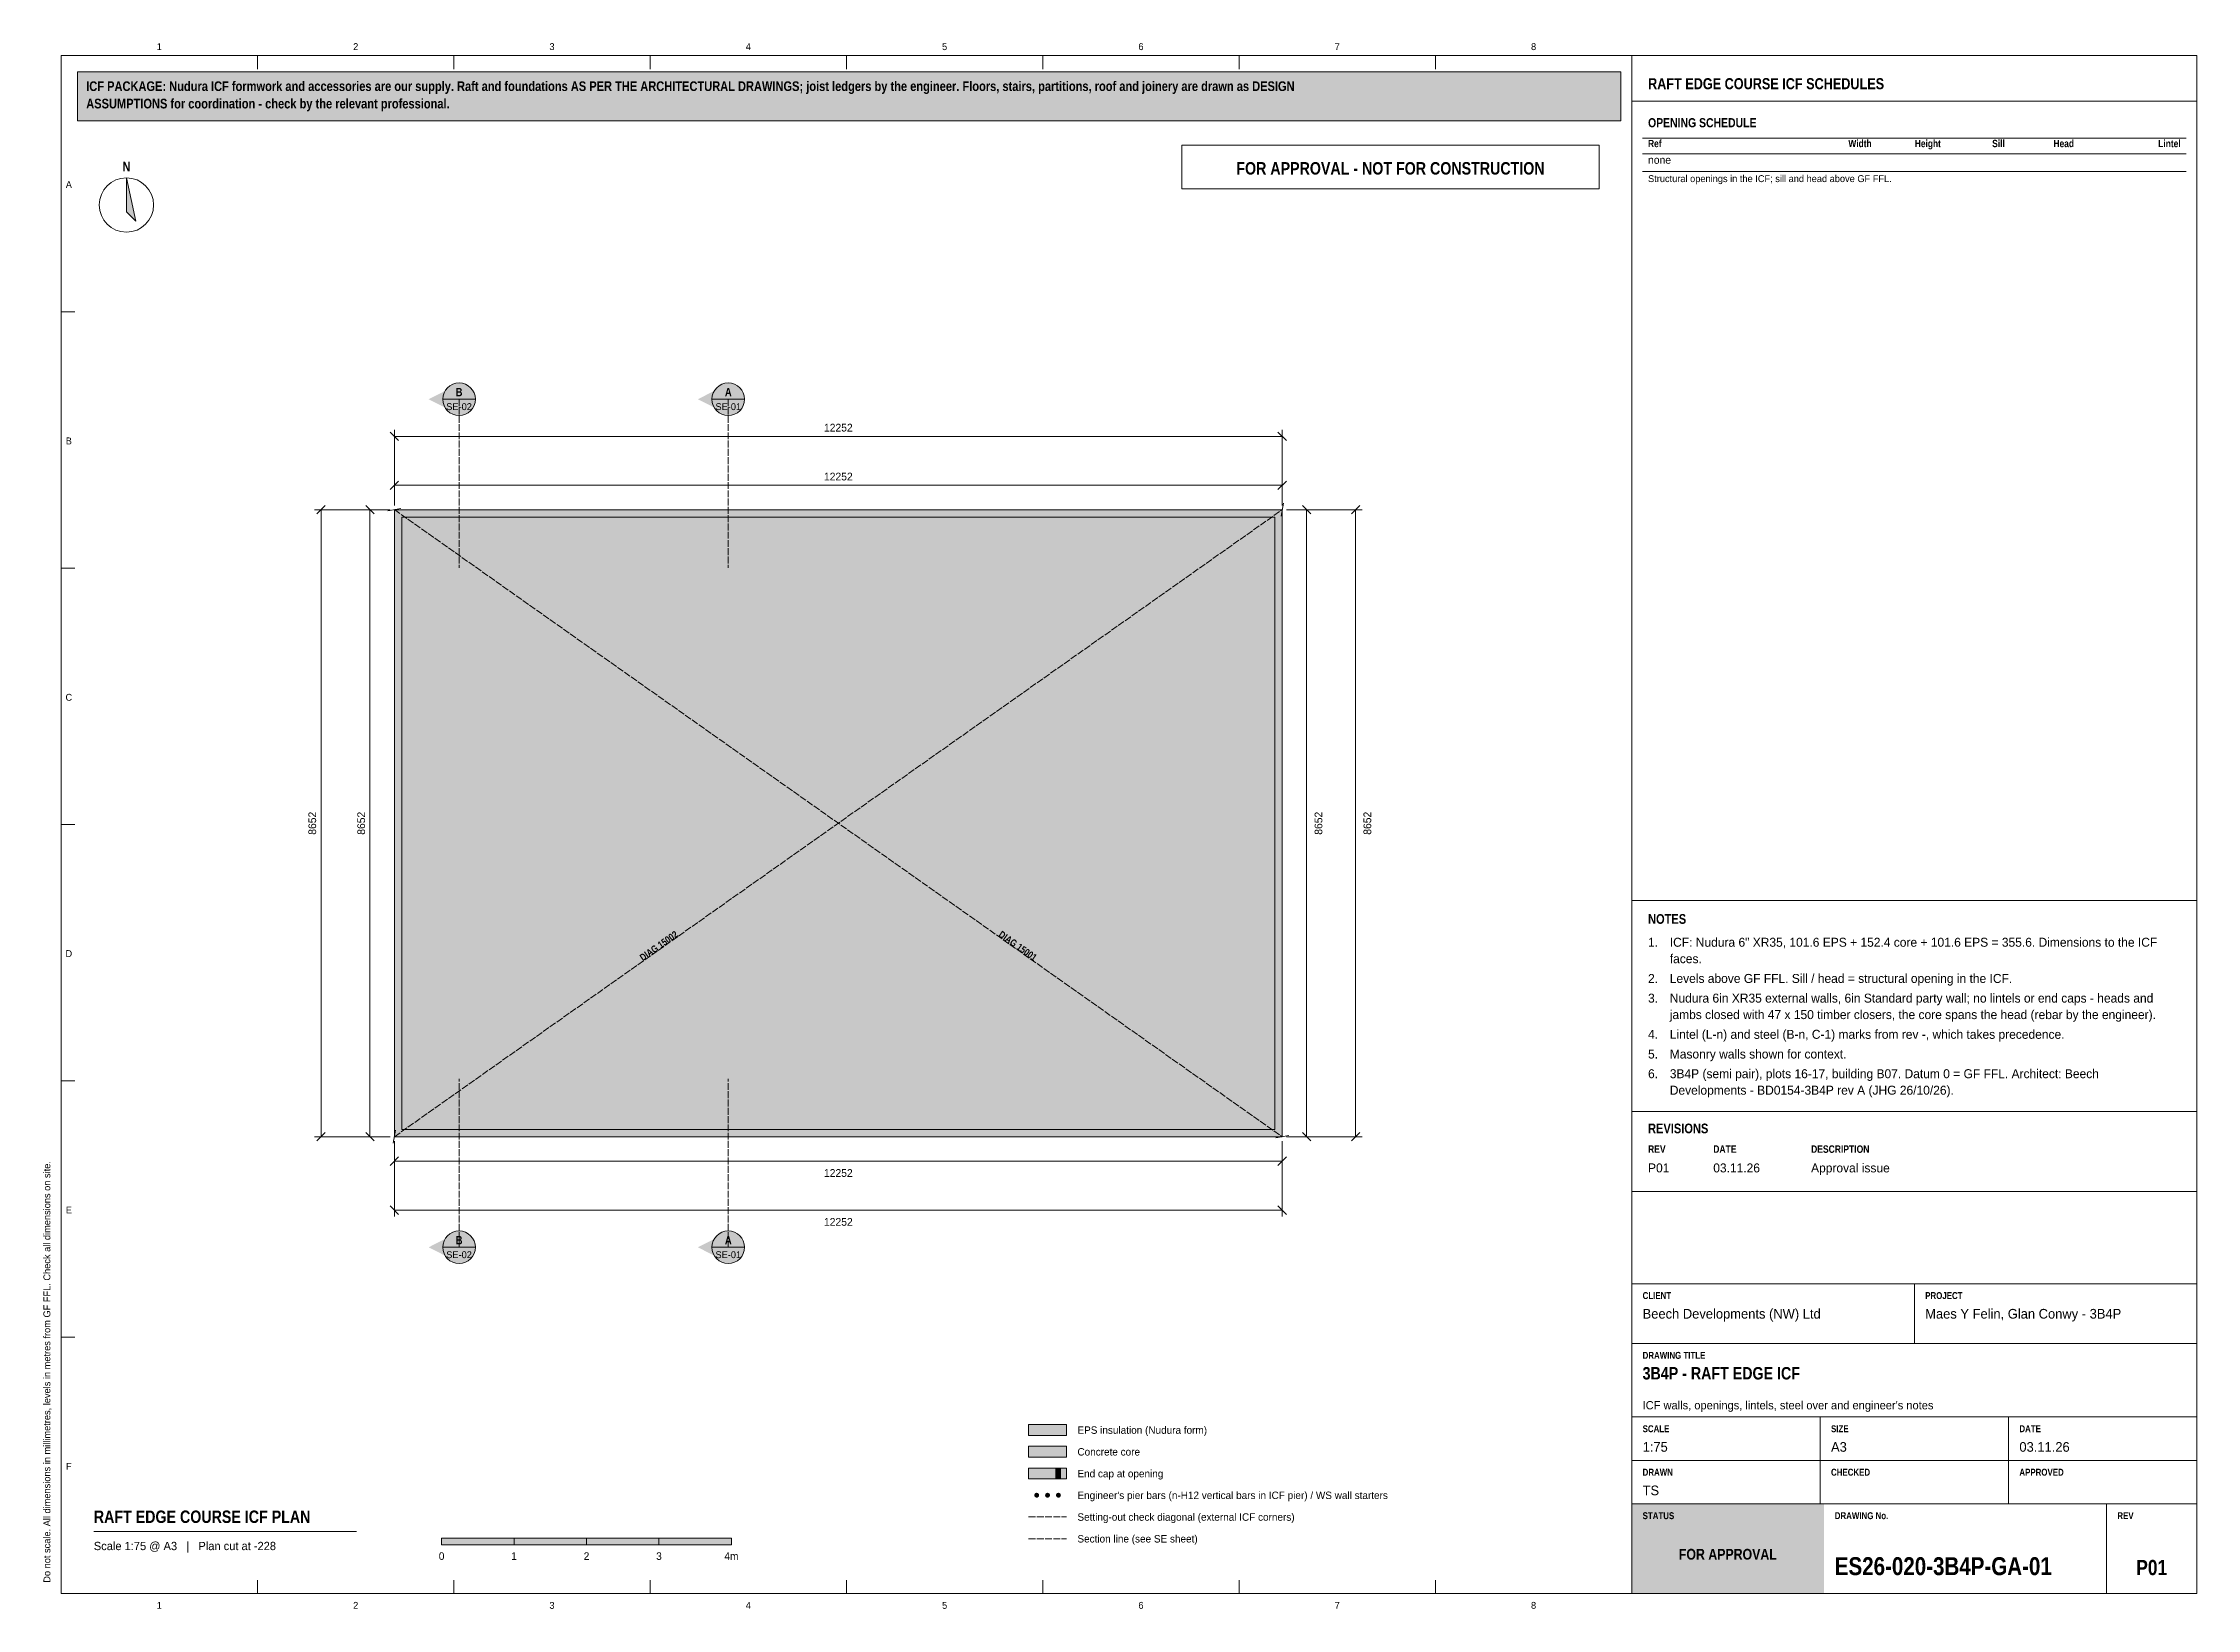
# Model space of a CAD drawing. Header units: millimetres. Extents: x 17 to 413, y 4 to 292.
import ezdxf
from ezdxf.enums import TextEntityAlignment as Align

# ---------------------------------------------------------------- set-up
doc = ezdxf.new("R2010")
doc.units = ezdxf.units.MM
doc.linetypes.add('DASHED', pattern=[1.524, 1.27, -0.254])
for name, color, linetype in [('FILL-C_9E1A1A', 7, 'Continuous'), ('FILL-C_B2B2B5', 7, 'Continuous'), ('FILL-EPS', 7, 'Continuous'), ('FILL-INK', 7, 'Continuous'), ('FILL-RED', 7, 'Continuous'), ('FILL-TEAL', 7, 'Continuous'), ('FILL-TEAL_DK', 7, 'Continuous'), ('FILL-WHITE', 7, 'Continuous'), ('LINE-C_85297A', 7, 'Continuous'), ('LINE-C_85297A-DASH', 7, 'DASHED'), ('LINE-INK', 7, 'Continuous'), ('LINE-RED', 7, 'Continuous'), ('LINE-RED-DASH', 7, 'DASHED'), ('LINE-STEEL_GREY', 7, 'Continuous'), ('LINE-TEAL', 7, 'Continuous'), ('LINE-TEAL_DK', 7, 'Continuous'), ('TEXT-C_85297A', 7, 'Continuous'), ('TEXT-EPS', 7, 'Continuous'), ('TEXT-INK', 7, 'Continuous'), ('TEXT-RED', 7, 'Continuous'), ('TEXT-STEEL_GREY', 7, 'Continuous'), ('TEXT-TEAL', 7, 'Continuous'), ('TEXT-WHITE', 7, 'Continuous')]:
    doc.layers.add(name, color=color, linetype=linetype)
doc.styles.add('OpenSansCondensed-Bold', font='OpenSansCondensed-Bold.ttf')

msp = doc.modelspace()

# ---------------------------------------------------------------- texts
at = {"layer": 'TEXT-C_85297A', "style": 'OpenSansCondensed-Bold'}
for s, rotation, p in [('DIAG 15002', 35.2306, (130.33, 125.67)), ('DIAG 15001', -35.2304, (195.67, 125.67))]:
    msp.add_text(s, height=1.27, rotation=rotation, dxfattribs=at).set_placement(p, align=Align.CENTER)
at = {"layer": 'TEXT-EPS', "style": 'OpenSansCondensed-Bold'}
msp.add_text('STATUS', height=1.27, dxfattribs=at).set_placement((311, 20.7))
at = {"layer": 'TEXT-INK', "style": 'OpenSansCondensed-Bold'}
for s, height, p in [('ASSUMPTIONS for coordination - check by the relevant professional.', 1.778, (24.6, 280.27)), ('ICF PACKAGE: Nudura ICF formwork and accessories are our supply. Raft and foundations AS PER THE ARCHITECTURAL DRAWINGS; joist ledgers by the engineer. Floors, stairs, partitions, roof and joinery are drawn as DESIGN', 1.778, (24.6, 283.47)), ('OPENING SCHEDULE', 1.6764, (312, 276.8)), ('NOTES', 1.778, (312, 130.24)), ('REVISIONS', 1.778, (312, 91.7)), ('3B4P - RAFT EDGE ICF', 2.286, (311, 46.4)), ('RAFT EDGE COURSE ICF PLAN', 2.286, (26, 20)), ('ES26-020-3B4P-GA-01', 3.302, (346.36, 10.4))]:
    msp.add_text(s, height=height, dxfattribs=at).set_placement(p)
for s, height, p in [('N', 1.78, (32, 268.7)), ('P01', 2.794, (404.68, 10.4))]:
    msp.add_text(s, height=height, dxfattribs=at).set_placement(p, align=Align.CENTER)
at = {"layer": 'TEXT-INK'}
for s, height, p in [('none', 1.422, (312, 270.08)), ('1.', 1.651, (312, 126.02)), ('ICF: Nudura 6" XR35, 101.6 EPS + 152.4 core + 101.6 EPS = 355.6. Dimensions to the ICF', 1.651, (316, 126.02)), ('faces.', 1.651, (316, 122.99)), ('2.', 1.651, (312, 119.36)), ('Levels above GF FFL. Sill / head = structural opening in the ICF.', 1.651, (316, 119.36)), ('3.', 1.651, (312, 115.74)), ('Nudura 6in XR35 external walls, 6in Standard party wall; no lintels or end caps - heads and', 1.651, (316, 115.74)), ('jambs closed with 47 x 150 timber closers, the core spans the head (rebar by the engineer).', 1.651, (316, 112.71)), ('4.', 1.651, (312, 109.08)), ('5.', 1.651, (312, 105.45)), ('Lintel (L-n) and steel (B-n, C-1) marks from rev -, which takes precedence.', 1.651, (316, 109.08)), ('Masonry walls shown for context.', 1.651, (316, 105.45)), ('6.', 1.651, (312, 101.83)), ('3B4P (semi pair), plots 16-17, building B07. Datum 0 = GF FFL. Architect: Beech', 1.651, (316, 101.83)), ('Developments - BD0154-3B4P rev A (JHG 26/10/26).', 1.651, (316, 98.8)), ('P01', 1.651, (312, 84.5)), ('03.11.26', 1.651, (324, 84.5)), ('Approval issue', 1.651, (342, 84.5)), ('Beech Developments (NW) Ltd', 1.778, (311, 57.6)), ('Maes Y Felin, Glan Conwy - 3B4P', 1.778, (363, 57.6)), ('EPS insulation (Nudura form)', 1.3716, (207, 36.4)), ('Concrete core', 1.3716, (207, 32.4)), ('1:75', 1.778, (311, 33.1)), ('A3', 1.778, (345.67, 33.1)), ('03.11.26', 1.778, (380.33, 33.1)), ('End cap at opening', 1.3716, (207, 28.4)), ("Engineer's pier bars (n-H12 vertical bars in ICF pier) / WS wall starters", 1.3716, (207, 24.4)), ('TS', 1.778, (311, 25.1)), ('Setting-out check diagonal (external ICF corners)', 1.3716, (207, 20.4)), ('Section line (see SE sheet)', 1.3716, (207, 16.4))]:
    msp.add_text(s, height=height, dxfattribs=at).set_placement(p)
for s, height, p in [('12252', 1.422, (163, 220.82)), ('12252', 1.422, (163, 211.82)), ('12252', 1.422, (163, 83.68)), ('12252', 1.422, (163, 74.68)), ('0', 1.4, (90, 13.2)), ('1', 1.4, (103.33, 13.2)), ('2', 1.4, (116.67, 13.2)), ('3', 1.4, (130, 13.2)), ('4m', 1.397, (143.33, 13.2))]:
    msp.add_text(s, height=height, dxfattribs=at).set_placement(p, align=Align.CENTER)
for p in [(66.91, 148.74), (75.91, 148.74), (252.06, 148.74), (261.06, 148.74)]:
    msp.add_text('8652', height=1.422, rotation=90, dxfattribs=at).set_placement(p, align=Align.CENTER)
at = {"layer": 'TEXT-RED', "style": 'OpenSansCondensed-Bold'}
for s, height, p in [('FOR APPROVAL - NOT FOR CONSTRUCTION', 2.286, (264.6, 268.1)), ('B', 1.52, (93.21, 227.31)), ('A', 1.52, (142.75, 227.31)), ('B', 1.52, (93.21, 71.27)), ('A', 1.52, (142.75, 71.27))]:
    msp.add_text(s, height=height, dxfattribs=at).set_placement(p, align=Align.CENTER)
at = {"layer": 'TEXT-RED'}
for s, p in [('SE-02', (93.21, 224.76)), ('SE-01', (142.75, 224.76)), ('SE-02', (93.21, 68.72)), ('SE-01', (142.75, 68.72))]:
    msp.add_text(s, height=1.27, dxfattribs=at).set_placement(p, align=Align.CENTER)
at = {"layer": 'TEXT-STEEL_GREY'}
for s, p in [('1', (38.06, 291)), ('2', (74.19, 291)), ('3', (110.31, 291)), ('4', (146.44, 291)), ('5', (182.56, 291)), ('6', (218.69, 291)), ('7', (254.81, 291)), ('8', (290.94, 291)), ('A', (21.4, 265.62)), ('B', (21.4, 218.45)), ('C', (21.4, 171.28)), ('D', (21.4, 124.12)), ('E', (21.4, 76.95)), ('F', (21.4, 29.78)), ('1', (38.06, 4.2)), ('2', (74.19, 4.2)), ('3', (110.31, 4.2)), ('4', (146.44, 4.2)), ('5', (182.56, 4.2)), ('6', (218.69, 4.2)), ('7', (254.81, 4.2)), ('8', (290.94, 4.2))]:
    msp.add_text(s, height=1.27, dxfattribs=at).set_placement(p, align=Align.CENTER)
at = {"layer": 'TEXT-STEEL_GREY', "style": 'OpenSansCondensed-Bold'}
for s, height, p in [('Ref', 1.346, (312, 273.14)), ('REV', 1.372, (312, 88.1)), ('DATE', 1.372, (324, 88.1)), ('DESCRIPTION', 1.3716, (342, 88.1)), ('CLIENT', 1.27, (311, 61.2)), ('PROJECT', 1.27, (363, 61.2)), ('DRAWING TITLE', 1.27, (311, 50.2)), ('SCALE', 1.27, (311, 36.7)), ('SIZE', 1.27, (345.67, 36.7)), ('DATE', 1.27, (380.33, 36.7)), ('DRAWN', 1.27, (311, 28.7)), ('CHECKED', 1.27, (345.67, 28.7)), ('APPROVED', 1.27, (380.33, 28.7)), ('DRAWING No.', 1.27, (346.36, 20.7)), ('REV', 1.27, (398.36, 20.7))]:
    msp.add_text(s, height=height, dxfattribs=at).set_placement(p)
for s, p in [('Width', (353.14, 273.14)), ('Height', (365.88, 273.14)), ('Sill', (377.64, 273.14)), ('Head', (390.38, 273.14)), ('Lintel', (410, 273.14))]:
    msp.add_text(s, height=1.346, dxfattribs=at).set_placement(p, align=Align.RIGHT)
at = {"layer": 'TEXT-STEEL_GREY'}
for s, height, p in [('Structural openings in the ICF; sill and head above GF FFL.', 1.27, (312, 266.71)), ("ICF walls, openings, lintels, steel over and engineer's notes", 1.524, (311, 40.9)), ('Scale 1:75 @ A3   |   Plan cut at -228', 1.524, (26, 15))]:
    msp.add_text(s, height=height, dxfattribs=at).set_placement(p)
msp.add_text('Do not scale. All dimensions in millimetres, levels in metres from GF FFL. Check all dimensions on site.', height=1.27, rotation=90, dxfattribs=at).set_placement((18, 9))
at = {"layer": 'TEXT-TEAL', "style": 'OpenSansCondensed-Bold'}
msp.add_text('RAFT EDGE COURSE ICF SCHEDULES', height=2.032, dxfattribs=at).set_placement((312, 283.8))
at = {"layer": 'TEXT-WHITE', "style": 'OpenSansCondensed-Bold'}
msp.add_text('FOR APPROVAL', height=1.9812, dxfattribs=at).set_placement((326.68, 13.25), align=Align.CENTER)

# ---------------------------------------------------------------- hatches: boundary and pattern name
at = {"layer": 'FILL-C_9E1A1A', "true_color": 0x9e1a1a}
h = msp.add_hatch(color=24, dxfattribs=at)
h.dxf.hatch_style = 1
h.paths.add_polyline_path([(199.95, 25.1), (199.93, 25.22), (199.89, 25.32), (199.82, 25.42), (199.72, 25.49), (199.62, 25.53), (199.5, 25.55), (199.38, 25.53), (199.28, 25.49), (199.18, 25.42), (199.11, 25.32), (199.07, 25.22), (199.05, 25.1), (199.07, 24.98), (199.11, 24.88), (199.18, 24.78), (199.28, 24.71), (199.38, 24.67), (199.5, 24.65), (199.62, 24.67), (199.72, 24.71), (199.82, 24.78), (199.89, 24.88), (199.93, 24.98)])
h = msp.add_hatch(color=24, dxfattribs=at)
h.dxf.hatch_style = 1
h.paths.add_polyline_path([(201.95, 25.1), (201.93, 25.22), (201.89, 25.32), (201.82, 25.42), (201.72, 25.49), (201.62, 25.53), (201.5, 25.55), (201.38, 25.53), (201.28, 25.49), (201.18, 25.42), (201.11, 25.32), (201.07, 25.22), (201.05, 25.1), (201.07, 24.98), (201.11, 24.88), (201.18, 24.78), (201.28, 24.71), (201.38, 24.67), (201.5, 24.65), (201.62, 24.67), (201.72, 24.71), (201.82, 24.78), (201.89, 24.88), (201.93, 24.98)])
h = msp.add_hatch(color=24, dxfattribs=at)
h.dxf.hatch_style = 1
h.paths.add_polyline_path([(203.95, 25.1), (203.93, 25.22), (203.89, 25.32), (203.82, 25.42), (203.72, 25.49), (203.62, 25.53), (203.5, 25.55), (203.38, 25.53), (203.28, 25.49), (203.18, 25.42), (203.11, 25.32), (203.07, 25.22), (203.05, 25.1), (203.07, 24.98), (203.11, 24.88), (203.18, 24.78), (203.28, 24.71), (203.38, 24.67), (203.5, 24.65), (203.62, 24.67), (203.72, 24.71), (203.82, 24.78), (203.89, 24.88), (203.93, 24.98)])
at = {"layer": 'FILL-C_B2B2B5', "true_color": 0xb2b2b5}
h = msp.add_hatch(color=253, dxfattribs=at)
h.dxf.hatch_style = 1
h.paths.add_polyline_path([(198, 32.1), (205, 32.1), (205, 34.1), (198, 34.1)])
at = {"layer": 'FILL-EPS', "true_color": 0xccffff}
h = msp.add_hatch(color=7, dxfattribs=at)
h.dxf.hatch_style = 1
h.paths.add_polyline_path([(81.31, 206.42), (244.68, 206.42), (244.68, 91.06), (81.31, 91.06)])
h.paths.add_polyline_path([(243.33, 92.41), (243.33, 205.07), (82.67, 205.07), (82.67, 92.41)], flags=0)
h = msp.add_hatch(color=7, dxfattribs=at)
h.dxf.hatch_style = 1
h.paths.add_polyline_path([(198, 36.1), (205, 36.1), (205, 38.1), (198, 38.1)])
h = msp.add_hatch(color=7, dxfattribs=at)
h.dxf.hatch_style = 1
h.paths.add_polyline_path([(198, 28.1), (205, 28.1), (205, 30.1), (198, 30.1)])
at = {"layer": 'FILL-INK', "true_color": 0x14141a}
h = msp.add_hatch(color=250, dxfattribs=at)
h.dxf.hatch_style = 1
h.paths.add_polyline_path([(32, 267.5), (33.75, 259.5), (32, 261.25)])
h = msp.add_hatch(color=250, dxfattribs=at)
h.dxf.hatch_style = 1
h.paths.add_polyline_path([(90, 16), (103.33, 16), (103.33, 17.2), (90, 17.2)])
h = msp.add_hatch(color=250, dxfattribs=at)
h.dxf.hatch_style = 1
h.paths.add_polyline_path([(116.67, 16), (130, 16), (130, 17.2), (116.67, 17.2)])
at = {"layer": 'FILL-RED', "true_color": 0xb81a1f}
h = msp.add_hatch(color=242, dxfattribs=at)
h.dxf.hatch_style = 1
h.paths.add_polyline_path([(87.61, 226.76), (93.21, 223.91), (93.21, 229.61)])
h = msp.add_hatch(color=242, dxfattribs=at)
h.dxf.hatch_style = 1
h.paths.add_polyline_path([(137.15, 226.76), (142.75, 223.91), (142.75, 229.61)])
h = msp.add_hatch(color=242, dxfattribs=at)
h.dxf.hatch_style = 1
h.paths.add_polyline_path([(87.61, 70.72), (93.21, 67.87), (93.21, 73.57)])
h = msp.add_hatch(color=242, dxfattribs=at)
h.dxf.hatch_style = 1
h.paths.add_polyline_path([(137.15, 70.72), (142.75, 67.87), (142.75, 73.57)])
at = {"layer": 'FILL-TEAL', "true_color": 0x009e85}
h = msp.add_hatch(color=124, dxfattribs=at)
h.dxf.hatch_style = 1
h.paths.add_polyline_path([(309.01, 7), (344.37, 7), (344.37, 23.5), (309.01, 23.5)])
at = {"layer": 'FILL-TEAL_DK', "true_color": 0x006b5c}
h = msp.add_hatch(color=126, dxfattribs=at)
h.dxf.hatch_style = 1
h.paths.add_polyline_path([(203, 28.1), (203.9, 28.1), (203.9, 30.1), (203, 30.1)])
at = {"layer": 'FILL-WHITE', "true_color": 0xfff5f0}
h = msp.add_hatch(color=7, dxfattribs=at)
h.dxf.hatch_style = 1
h.paths.add_polyline_path([(23, 278), (307, 278), (307, 287), (23, 287)])
at = {"layer": 'FILL-WHITE', "true_color": 0xffffff}
h = msp.add_hatch(color=7, dxfattribs=at)
h.dxf.hatch_style = 1
h.paths.add_polyline_path([(96.21, 226.76), (96.11, 227.53), (95.81, 228.26), (95.33, 228.88), (94.71, 229.36), (93.98, 229.66), (93.21, 229.76), (92.43, 229.66), (91.71, 229.36), (91.09, 228.88), (90.61, 228.26), (90.31, 227.53), (90.21, 226.76), (90.31, 225.98), (90.61, 225.26), (91.09, 224.64), (91.71, 224.16), (92.43, 223.86), (93.21, 223.76), (93.98, 223.86), (94.71, 224.16), (95.33, 224.64), (95.81, 225.26), (96.11, 225.98)])
h = msp.add_hatch(color=7, dxfattribs=at)
h.dxf.hatch_style = 1
h.paths.add_polyline_path([(145.75, 226.76), (145.65, 227.53), (145.35, 228.26), (144.88, 228.88), (144.25, 229.36), (143.53, 229.66), (142.75, 229.76), (141.98, 229.66), (141.25, 229.36), (140.63, 228.88), (140.16, 228.26), (139.86, 227.53), (139.75, 226.76), (139.86, 225.98), (140.16, 225.26), (140.63, 224.64), (141.25, 224.16), (141.98, 223.86), (142.75, 223.76), (143.53, 223.86), (144.25, 224.16), (144.88, 224.64), (145.35, 225.26), (145.65, 225.98)])
h = msp.add_hatch(color=7, dxfattribs=at)
h.dxf.hatch_style = 1
h.paths.add_polyline_path([(126.2, 121.29), (135.84, 128.1), (133.79, 131.01), (124.15, 124.2)])
h = msp.add_hatch(color=7, dxfattribs=at)
h.dxf.hatch_style = 1
h.paths.add_polyline_path([(190.15, 128.1), (199.8, 121.29), (201.85, 124.2), (192.21, 131.01)])
h = msp.add_hatch(color=7, dxfattribs=at)
h.dxf.hatch_style = 1
h.paths.add_polyline_path([(96.21, 70.72), (96.11, 71.5), (95.81, 72.22), (95.33, 72.85), (94.71, 73.32), (93.98, 73.62), (93.21, 73.72), (92.43, 73.62), (91.71, 73.32), (91.09, 72.85), (90.61, 72.22), (90.31, 71.5), (90.21, 70.72), (90.31, 69.95), (90.61, 69.22), (91.09, 68.6), (91.71, 68.13), (92.43, 67.83), (93.21, 67.72), (93.98, 67.83), (94.71, 68.13), (95.33, 68.6), (95.81, 69.22), (96.11, 69.95)])
h = msp.add_hatch(color=7, dxfattribs=at)
h.dxf.hatch_style = 1
h.paths.add_polyline_path([(145.75, 70.72), (145.65, 71.5), (145.35, 72.22), (144.88, 72.85), (144.25, 73.32), (143.53, 73.62), (142.75, 73.72), (141.98, 73.62), (141.25, 73.32), (140.63, 72.85), (140.16, 72.22), (139.86, 71.5), (139.75, 70.72), (139.86, 69.95), (140.16, 69.22), (140.63, 68.6), (141.25, 68.13), (141.98, 67.83), (142.75, 67.72), (143.53, 67.83), (144.25, 68.13), (144.88, 68.6), (145.35, 69.22), (145.65, 69.95)])
h = msp.add_hatch(color=7, dxfattribs=at)
h.dxf.hatch_style = 1
h.paths.add_polyline_path([(103.33, 16), (116.67, 16), (116.67, 17.2), (103.33, 17.2)])
h = msp.add_hatch(color=7, dxfattribs=at)
h.dxf.hatch_style = 1
h.paths.add_polyline_path([(130, 16), (143.33, 16), (143.33, 17.2), (130, 17.2)])

# ---------------------------------------------------------------- linework, layer by layer
at = {"layer": 'LINE-C_85297A', "lineweight": 5}
for p, q in [((80.12, 206.24), (82.48, 206.64)), ((244.5, 205.26), (244.9, 207.63)), ((81.11, 89.88), (81.52, 92.24)), ((243.5, 90.85), (245.87, 91.26))]:
    msp.add_line(p, q, dxfattribs=at)
at = {"layer": 'LINE-C_85297A-DASH', "lineweight": 5}
for p, q in [((81.3, 206.44), (244.68, 91.06)), ((81.31, 91.06), (244.7, 206.44)), ((198, 21.1), (205, 21.1))]:
    msp.add_line(p, q, dxfattribs=at)
at = {"layer": 'LINE-INK', "lineweight": 5}
for p, q in [((56.12, 290), (56.12, 287.5)), ((92.25, 290), (92.25, 287.5)), ((128.38, 290), (128.38, 287.5)), ((164.5, 290), (164.5, 287.5)), ((200.62, 290), (200.62, 287.5)), ((236.75, 290), (236.75, 287.5)), ((272.88, 290), (272.88, 287.5)), ((309, 7), (309, 290)), ((311, 274.8), (411, 274.8)), ((311, 271.94), (411, 271.94)), ((311, 268.68), (411, 268.68)), ((20, 242.83), (22.5, 242.83)), ((82.09, 219.15), (80.54, 220.7)), ((81.31, 207.22), (81.31, 221.12)), ((244.68, 219.92), (81.31, 219.92)), ((245.46, 219.15), (243.9, 220.7)), ((244.68, 207.22), (244.68, 221.12)), ((80.54, 210.15), (82.09, 211.7)), ((81.31, 207.22), (81.31, 212.12)), ((81.31, 210.92), (244.68, 210.92)), ((243.9, 210.15), (245.46, 211.7)), ((244.68, 207.22), (244.68, 212.12)), ((80.51, 206.42), (66.61, 206.42)), ((68.59, 207.2), (67.04, 205.65)), ((67.81, 206.42), (67.81, 91.06)), ((80.51, 206.42), (75.61, 206.42)), ((77.59, 205.65), (76.04, 207.2)), ((76.81, 91.06), (76.81, 206.42)), ((245.48, 206.42), (250.38, 206.42)), ((245.48, 206.42), (259.38, 206.42)), ((248.4, 207.2), (249.96, 205.65)), ((249.18, 206.42), (249.18, 91.06)), ((257.4, 205.65), (258.96, 207.2)), ((258.18, 91.06), (258.18, 206.42)), ((20, 195.67), (22.5, 195.67)), ((20, 148.5), (22.5, 148.5)), ((309, 134.54), (413, 134.54)), ((20, 101.33), (22.5, 101.33)), ((309, 95.7), (413, 95.7)), ((68.59, 91.84), (67.04, 90.28)), ((77.59, 90.28), (76.04, 91.84)), ((248.4, 91.84), (249.96, 90.28)), ((257.4, 90.28), (258.96, 91.84)), ((80.51, 91.06), (66.61, 91.06)), ((80.51, 91.06), (75.61, 91.06)), ((82.09, 87.34), (80.54, 85.78)), ((81.31, 90.26), (81.31, 85.36)), ((81.31, 90.26), (81.31, 76.36)), ((245.46, 87.34), (243.9, 85.78)), ((244.68, 90.26), (244.68, 85.36)), ((244.68, 90.26), (244.68, 76.36)), ((245.48, 91.06), (250.38, 91.06)), ((245.48, 91.06), (259.38, 91.06)), ((244.68, 86.56), (81.31, 86.56)), ((309, 81), (413, 81)), ((80.54, 78.34), (82.09, 76.78)), ((81.31, 77.56), (244.68, 77.56)), ((243.9, 78.34), (245.46, 76.78)), ((309, 64), (413, 64)), ((361, 53), (361, 64)), ((20, 54.17), (22.5, 54.17)), ((309, 53), (413, 53)), ((309, 39.5), (413, 39.5)), ((343.67, 31.5), (343.67, 39.5)), ((378.33, 31.5), (378.33, 39.5)), ((309, 31.5), (413, 31.5)), ((343.67, 23.5), (343.67, 31.5)), ((378.33, 23.5), (378.33, 31.5)), ((309, 23.5), (413, 23.5)), ((396.36, 7), (396.36, 23.5)), ((26, 18.4), (74.33, 18.4)), ((56.12, 7), (56.12, 9.5)), ((92.25, 7), (92.25, 9.5)), ((128.38, 7), (128.38, 9.5)), ((164.5, 7), (164.5, 9.5)), ((200.62, 7), (200.62, 9.5)), ((236.75, 7), (236.75, 9.5)), ((272.88, 7), (272.88, 9.5))]:
    msp.add_line(p, q, dxfattribs=at)
for points in [[(20, 7), (413, 7), (413, 290), (20, 290)], [(32, 267.5), (33.75, 259.5), (32, 261.25)], [(81.31, 91.06), (81.31, 206.42), (244.68, 206.42), (244.68, 91.06)], [(82.67, 92.41), (243.33, 92.41), (243.33, 205.07), (82.67, 205.07)], [(198, 36.1), (205, 36.1), (205, 38.1), (198, 38.1)], [(198, 28.1), (205, 28.1), (205, 30.1), (198, 30.1)], [(90, 16), (103.33, 16), (103.33, 17.2), (90, 17.2)], [(103.33, 16), (116.67, 16), (116.67, 17.2), (103.33, 17.2)], [(116.67, 16), (130, 16), (130, 17.2), (116.67, 17.2)], [(130, 16), (143.33, 16), (143.33, 17.2), (130, 17.2)]]:
    msp.add_lwpolyline(points, close=True, dxfattribs=at)
msp.add_circle((32, 262.5), 5, dxfattribs=at)
at = {"layer": 'LINE-RED', "lineweight": 5}
for p, q in [((90.21, 226.76), (96.21, 226.76)), ((139.75, 226.76), (145.75, 226.76)), ((90.21, 70.72), (96.21, 70.72)), ((139.75, 70.72), (145.75, 70.72))]:
    msp.add_line(p, q, dxfattribs=at)
for points in [[(23, 278), (307, 278), (307, 287), (23, 287)], [(226.21, 265.5), (303, 265.5), (303, 273.5), (226.21, 273.5)]]:
    msp.add_lwpolyline(points, close=True, dxfattribs=at)
for centre in [(93.21, 226.76), (142.75, 226.76), (93.21, 70.72), (142.75, 70.72)]:
    msp.add_circle(centre, 3, dxfattribs=at)
at = {"layer": 'LINE-RED-DASH', "lineweight": 5}
for p, q in [((93.21, 226.76), (93.21, 195.76)), ((142.75, 226.76), (142.75, 195.76)), ((93.21, 70.72), (93.21, 101.72)), ((142.75, 70.72), (142.75, 101.72)), ((198, 17.1), (205, 17.1))]:
    msp.add_line(p, q, dxfattribs=at)
at = {"layer": 'LINE-STEEL_GREY', "lineweight": 5}
msp.add_lwpolyline([(198, 32.1), (205, 32.1), (205, 34.1), (198, 34.1)], close=True, dxfattribs=at)
at = {"layer": 'LINE-TEAL', "lineweight": 5}
msp.add_line((309, 281.6), (413, 281.6), dxfattribs=at)
at = {"layer": 'LINE-TEAL_DK', "lineweight": 5}
msp.add_lwpolyline([(203, 28.1), (203.9, 28.1), (203.9, 30.1), (203, 30.1)], close=True, dxfattribs=at)

msp.set_redraw_order([(e.dxf.handle, doc.entitydb.next_handle()) for e in msp.query("TEXT MTEXT ATTDEF DIMENSION ARC_DIMENSION")])  # texts and dimensions are drawn at this point

doc.saveas('drawing.dxf')
